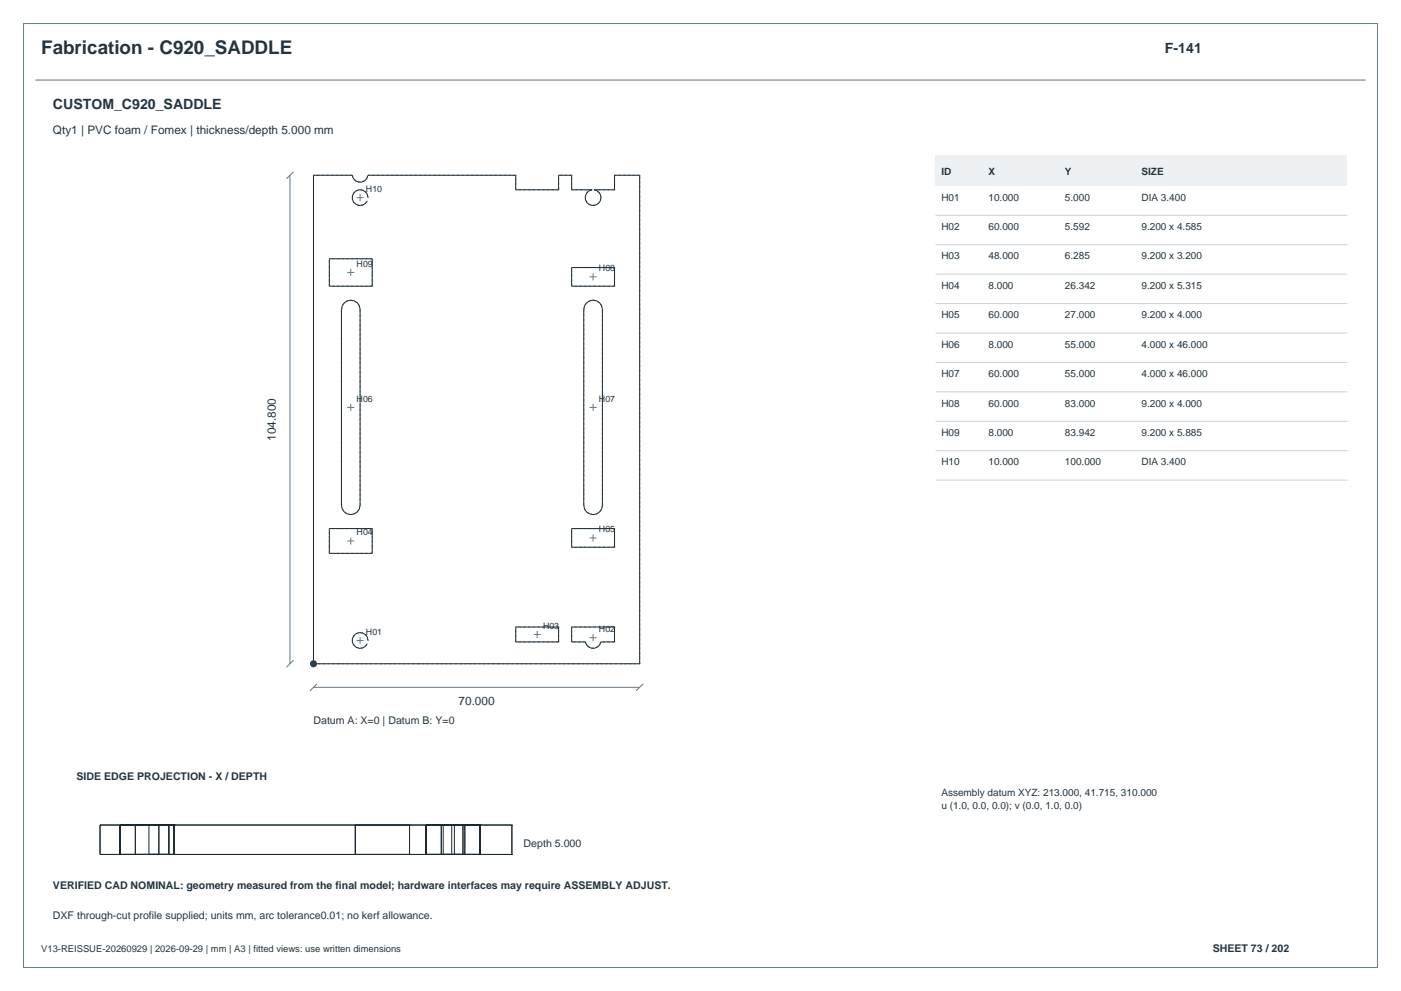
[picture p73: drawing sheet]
<svg xmlns="http://www.w3.org/2000/svg" width="420mm" height="297mm" viewBox="0 0 420 297" stroke-linecap="round" stroke-linejoin="round" font-family="sans-serif">
<defs><g id="words">
<text font-size="5.6" fill="#24343f" x="12.3" y="16.2">Fabrication - C920_SADDLE</text>
<g font-size="4.2" fill="#24343f">
<text x="349.2" y="15.9">F-141</text>
<text x="15.9" y="32.8">CUSTOM_C920_SADDLE</text>
</g>
<g font-size="3.5" fill="#24343f">
<text x="15.9" y="40.2">Qty1 | PVC foam / Fomex | thickness/depth 5.000 mm</text>
<text x="82.7" y="132.1" transform="rotate(-90 82.7 132.1)">104.800</text>
<text x="137.5" y="211.3">70.000</text>
</g>
<g font-size="3.2" fill="#24343f">
<text x="94" y="216.9">Datum A: X=0 | Datum B: Y=0</text>
<text x="22.9" y="233.9">SIDE EDGE PROJECTION - X / DEPTH</text>
<text x="157" y="254">Depth 5.000</text>
<text x="15.9" y="266.3">VERIFIED CAD NOMINAL: geometry measured from the final model; hardware interfaces may require ASSEMBLY ADJUST.</text>
<text x="15.9" y="275.5">DXF through-cut profile supplied; units mm, arc tolerance0.01; no kerf allowance.</text>
<text x="363.6" y="285.4">SHEET 73 / 202</text>
</g>
<g font-size="3" fill="#24343f">
<text x="282.2" y="52.5">ID</text>
<text x="296.3" y="52.5">X</text>
<text x="319.3" y="52.5">Y</text>
<text x="342.2" y="52.5">SIZE</text>
<text x="282.2" y="60.1">H01</text>
<text x="296.3" y="60.1">10.000</text>
<text x="319.3" y="60.1">5.000</text>
<text x="342.2" y="60.1">DIA 3.400</text>
<text x="282.2" y="68.9">H02</text>
<text x="296.3" y="68.9">60.000</text>
<text x="319.3" y="68.9">5.592</text>
<text x="342.2" y="68.9">9.200 x 4.585</text>
<text x="282.2" y="77.7">H03</text>
<text x="296.3" y="77.7">48.000</text>
<text x="319.3" y="77.7">6.285</text>
<text x="342.2" y="77.7">9.200 x 3.200</text>
<text x="282.2" y="86.6">H04</text>
<text x="296.3" y="86.6">8.000</text>
<text x="319.3" y="86.6">26.342</text>
<text x="342.2" y="86.6">9.200 x 5.315</text>
<text x="282.2" y="95.4">H05</text>
<text x="296.3" y="95.4">60.000</text>
<text x="319.3" y="95.4">27.000</text>
<text x="342.2" y="95.4">9.200 x 4.000</text>
<text x="282.2" y="104.2">H06</text>
<text x="296.3" y="104.2">8.000</text>
<text x="319.3" y="104.2">55.000</text>
<text x="342.2" y="104.2">4.000 x 46.000</text>
<text x="282.2" y="113">H07</text>
<text x="296.3" y="113">60.000</text>
<text x="319.3" y="113">55.000</text>
<text x="342.2" y="113">4.000 x 46.000</text>
<text x="282.2" y="121.8">H08</text>
<text x="296.3" y="121.8">60.000</text>
<text x="319.3" y="121.8">83.000</text>
<text x="342.2" y="121.8">9.200 x 4.000</text>
<text x="282.2" y="130.7">H09</text>
<text x="296.3" y="130.7">8.000</text>
<text x="319.3" y="130.7">83.942</text>
<text x="342.2" y="130.7">9.200 x 5.885</text>
<text x="282.2" y="139.5">H10</text>
<text x="296.3" y="139.5">10.000</text>
<text x="319.3" y="139.5">100.000</text>
<text x="342.2" y="139.5">DIA 3.400</text>
<text x="282.2" y="238.6">Assembly datum XYZ: 213.000, 41.715, 310.000</text>
<text x="282.2" y="242.5">u (1.0, 0.0, 0.0); v (0.0, 1.0, 0.0)</text>
</g>
<text font-size="2.8" fill="#24343f" x="12.3" y="285.4">V13-REISSUE-20260929 | 2026-09-29 | mm | A3 | fitted views: use written dimensions</text>
<g font-size="2.6" fill="#24343f">
<text x="109.7" y="57.5">H10</text>
<text x="106.9" y="79.9">H09</text>
<text x="179.6" y="81.2">H08</text>
<text x="106.9" y="120.3">H06</text>
<text x="179.6" y="120.3">H07</text>
<text x="106.9" y="160.4">H04</text>
<text x="179.6" y="159.4">H05</text>
<text x="109.7" y="190.2">H01</text>
<text x="162.8" y="188.4">H03</text>
<text x="179.6" y="189.4">H02</text>
</g>
</g></defs>
<path d="M7.1 7.1h405.8v282.8h-405.8z" fill="none" stroke="#647b8a" stroke-width=".3"/>
<path d="M10.6 24h398.8M86.9 52.5v146.4M88 51.5l-2.1 2.1M88 197.9l-2.1 2.1M94 206h97.8M95 204.9l-2.1 2.1M192.8 204.9l-2.1 2.1" fill="none" stroke="#607687" stroke-width=".3"/>
<g fill="none" stroke="#a4b2bd" stroke-width=".3" stroke-dasharray=".7 .7" stroke-linecap="butt">
<path d="M105.6 52.5h-11.6M105.6 52.5a2.37 2.37 0 0 0 2.4 2.1 2.37 2.37 0 0 0 2.3-2.1M110.3 59.2a2.37 2.37 0 0 0-3.1-2.2 2.37 2.37 0 0 0-1.1 3.7 2.37 2.37 0 0 0 3.8-.2M154.6 52.5h-44.3M154.6 56.9v-4.4M167.5 56.9h-12.9M167.5 56.9v-4.4M171.4 52.5h-3.9M171.4 56.9v-4.4M177.5 56.9h-6.1M177.5 56.9a2.37 2.37 0 0 0-2.1 2.5 2.37 2.37 0 0 0 2.5 2.2 2.37 2.37 0 0 0 2.3-2.4M180.2 59.2l-.3-1.1-.7-.8-1.1-.4"/>
<path d="M184.2 56.9h-6.1M184.2 56.9v-4.4M191.8 52.5h-7.6M111.6 77.6h-12.9M98.7 85.8v-3.8M98.7 82v-1.8M98.7 80.2v-2.6M102.4 92.8v58.6M102.4 92.8a2.79 2.79 0 0 1 2.8-2.8 2.79 2.79 0 0 1 2.8 2.8M111.6 85.8v-3.8M111.6 85.8h-12.9M111.6 82v-1.8"/>
<path d="M111.6 80.2v-2.6M171.4 85.8v-5.6M175 92.8v58.6M175 92.8a2.79 2.79 0 0 1 2.8-2.8 2.79 2.79 0 0 1 2.8 2.8M184.2 85.8h-12.8M184.2 85.8v-5.6M184.2 80.2h-12.8M108 151.4a2.79 2.79 0 0 1-2.8 2.8 2.79 2.79 0 0 1-2.8-2.8M108 151.4v-58.6M111.6 158.4h-12.9M180.6 151.4a2.79 2.79 0 0 1-2.8 2.8 2.79 2.79 0 0 1-2.8-2.8M180.6 151.4v-58.6"/>
<path d="M184.2 158.4h-12.8M98.7 165.8v-1.8M98.7 161.4v-3M98.7 164v-2.6M111.6 164v-2.6M111.6 165.8v-1.8M111.6 161.4v-3M111.6 165.8h-12.9M171.4 164v-5.6M184.2 164h-12.8M184.2 164v-5.6M94 198.9v-146.4"/>
<path d="M94 198.9h97.8M110.3 191.9a2.37 2.37 0 0 0-3.1-2.2 2.37 2.37 0 0 0-1.1 3.7 2.37 2.37 0 0 0 3.8-.2M154.6 192.4v-4.5M167.5 192.4h-12.9M167.5 192.4v-4.5M167.5 187.9h-12.9M171.4 192.4v-4.5M175.5 192.4a2.37 2.37 0 0 0 2.3 1.9 2.37 2.37 0 0 0 2.3-1.9M175.5 192.4h-4.1M184.2 192.4h-4.1M184.2 192.4v-4.5M184.2 187.9h-12.8"/>
<path d="M191.8 198.9v-146.4"/>
</g>
<path d="M94 52.5h11.6a2.37 2.37 0 0 0 2.4 2.1 2.37 2.37 0 0 0 2.3-2.1h44.3v4.4h12.9v-4.4h3.9v4.4h6.1a2.37 2.37 0 0 0-1.7 3.6 2.37 2.37 0 0 0 4 0 2.37 2.37 0 0 0-1.7-3.6h6.1v-4.4h7.6v146.4h-97.8zM110.3 59.2a2.37 2.37 0 0 0-3.2-2.2 2.37 2.37 0 0 0-.9 3.9 2.37 2.37 0 0 0 3.9-.7M98.7 77.6h12.9v8.2h-12.9zM103.2 90.8a2.79 2.79 0 0 1 3-.6 2.79 2.79 0 0 1 1.8 2.6v58.6a2.79 2.79 0 0 1-2.8 2.8 2.79 2.79 0 0 1-2.8-2.8v-58.6l.2-1.1zM171.4 80.2h12.8v5.6h-12.8zM175.8 90.8a2.79 2.79 0 0 1 3.1-.6 2.79 2.79 0 0 1 1.7 2.6v58.6a2.79 2.79 0 0 1-2.8 2.8 2.79 2.79 0 0 1-2.8-2.8v-58.6l.2-1.1zM98.7 158.4h12.9v7.4h-12.9zM171.4 158.4h12.8v5.6h-12.8zM110.3 191.9a2.37 2.37 0 0 0-3.2-2.2 2.37 2.37 0 0 0-.9 3.9 2.37 2.37 0 0 0 3.9-.7M154.6 187.9h12.9v4.5h-12.9zM171.4 187.9h12.8v4.5h-4.1a2.37 2.37 0 0 1-2.3 1.9 2.37 2.37 0 0 1-2.3-1.9h-4.1z" fill="none" stroke="#1b2932" stroke-width=".3"/>
<circle cx="94" cy="198.9" r="1.06" fill="#283f4e"/>
<g fill="none" stroke="#607687" stroke-width=".3">
<path d="M106.9 59.2h2.1M108 58.2v2.1M104.1 81.7h2.1M105.2 80.6v2.1M176.7 83h2.2M177.8 81.9v2.1M104.1 122.1h2.1M105.2 121v2.2M176.7 122.1h2.2M177.8 121v2.2M104.1 162.1h2.1M105.2 161.1v2.1"/>
<path d="M176.7 161.2h2.2M177.8 160.2v2.1M106.9 191.9h2.1M108 190.9v2.1M160 190.1h2.1M161 189.1v2.1M176.7 191.1h2.2M177.8 190.1v2.1"/>
</g>
<path d="M280.5 46.5h123.4v9.2h-123.4z" fill-rule="evenodd" fill="#edf1f4"/>
<path d="M280.5 64.5h123.4M280.5 73.3h123.4M280.5 82.2h123.4M280.5 91h123.4M280.5 99.8h123.4M280.5 108.6h123.4M280.5 117.4h123.4M280.5 126.3h123.4M280.5 135.1h123.4M280.5 143.9h123.4" fill="none" stroke="#c8d3da" stroke-width=".3"/>
<g fill="none" stroke="#1b2932" stroke-width=".3">
<path d="M30 247.3h.1M30 256.1h.1M30 247.3v8.8M30 247.3h123.5M30 256.1h123.5M36 247.3h.1M36 256.1h.1M36 247.3v8.8M40.6 247.3h.1M40.6 247.3h7M40.6 256.1h.1M40.6 256.1h7"/>
<path d="M40.6 247.3v8.8M47.6 247.3h.1M47.6 256.1h.1M47.6 247.3v8.8M50.1 247.3h-5.4h5.9M50.1 256.1h-5.4h5.9M50.6 247.3h-6v8.8h6M50.6 247.3v8.8M52.2 247.3h.1M52.2 256.1h.1M52.2 247.3v8.8M106.5 247.3h.1"/>
<path d="M106.5 256.1h.1M106.5 247.3v8.8M122.8 247.3h.1M122.8 256.1h.1M122.8 247.3v8.8M127.7 247.3h.1M127.7 256.1h.1M127.7 247.3v8.8M132.3 247.3h.1M132.3 247.3h7M132.3 256.1h.1M132.3 256.1h7"/>
<path d="M132.3 247.3v8.8M138.8 247.3h-5.9v8.8h5.9M138.8 247.3v8.8M138.8 247.3h-5.9h2.5v8.8h-2.5h5.9M138.8 247.3h-2.6v8.8h2.6M139.3 247.3h.1M139.3 256.1h.1M139.3 247.3v8.8M143.9 247.3h.1M143.9 256.1h.1M143.9 247.3v8.8M153.5 247.3h.1"/>
<path d="M153.5 256.1h.1M153.5 247.3v8.8"/>
</g>
<use href="#words"/>
</svg>
